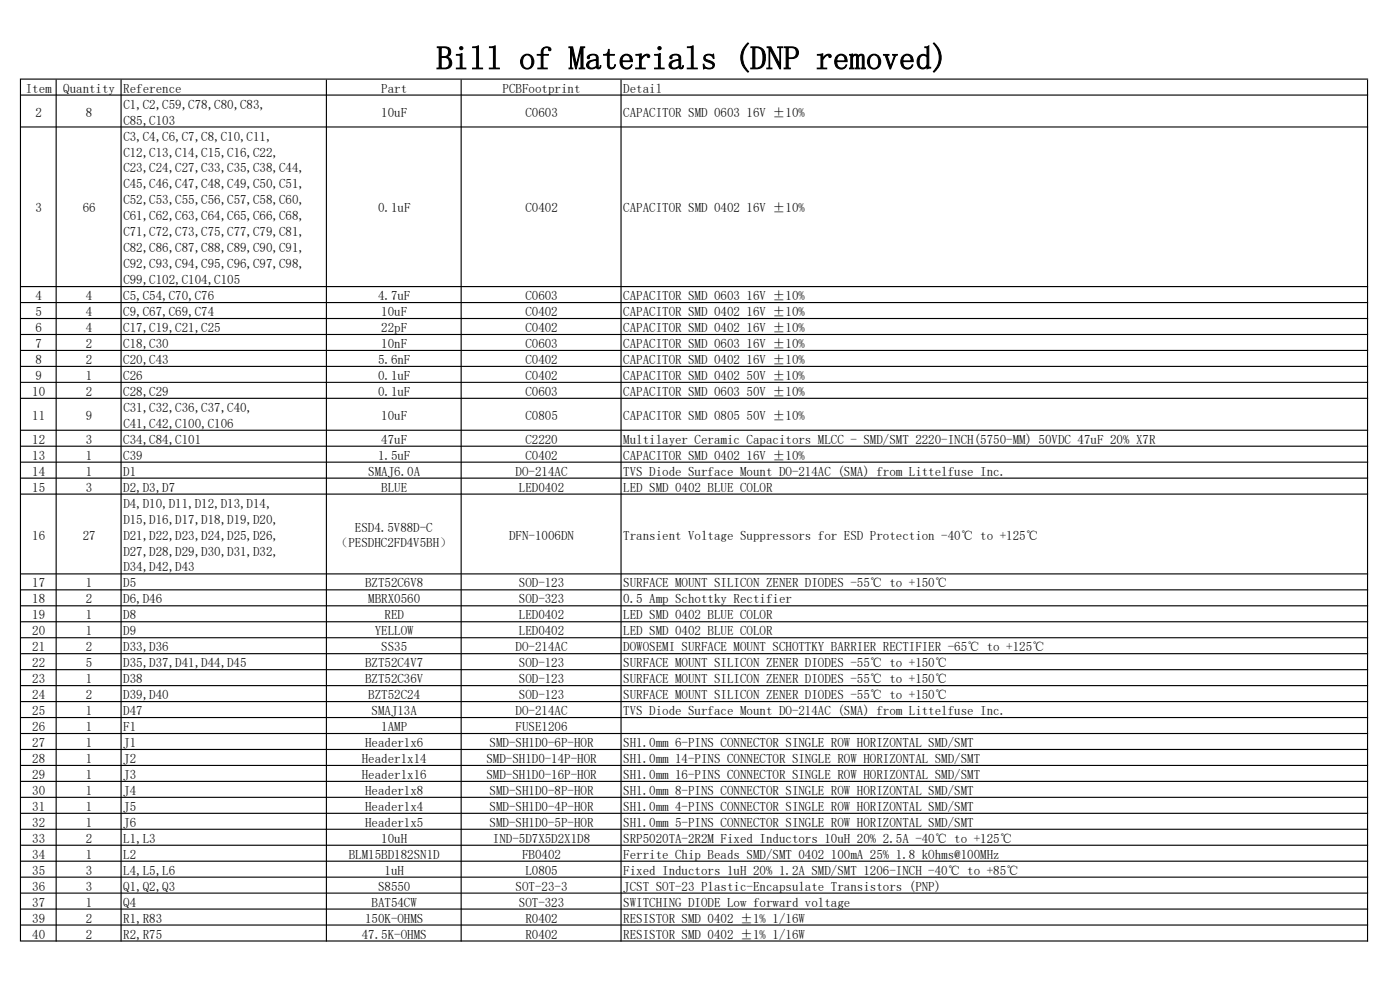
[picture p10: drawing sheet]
<svg xmlns="http://www.w3.org/2000/svg" width="420mm" height="297mm" viewBox="0 0 420 297" stroke-linecap="round" stroke-linejoin="round" font-family="sans-serif">
<defs><g id="words">
<text font-size="9.9" x="130.9" y="20.8">Bill of Materials (DNP removed)</text>
<g font-size="3.9">
<text x="7.7" y="27.8">Item</text>
<text x="19" y="27.8">Quantity Reference</text>
<text x="114.4" y="27.8">Part</text>
<text x="150.8" y="27.8">PCBFootprint</text>
<text x="187" y="27.8">Detail</text>
<text x="10.7" y="34.9">2</text>
<text x="25.8" y="34.9">8</text>
<text x="37" y="32.6">C1,C2,C59,C78,C80,C83,</text>
<text x="114.4" y="34.9">10uF</text>
<text x="157.6" y="34.9">C0603</text>
<text x="187" y="34.9">CAPACITOR SMD 0603 16V ±10%</text>
<text x="37" y="37.3">C85,C103</text>
<text x="37" y="42.1">C3,C4,C6,C7,C8,C10,C11,</text>
<text x="37" y="46.9">C12,C13,C14,C15,C16,C22,</text>
<text x="37" y="51.7">C23,C24,C27,C33,C35,C38,C44,</text>
<text x="37" y="56.5">C45,C46,C47,C48,C49,C50,C51,</text>
<text x="10.7" y="63.6">3</text>
<text x="24.8" y="63.6">66</text>
<text x="37" y="61.3">C52,C53,C55,C56,C57,C58,C60,</text>
<text x="113.4" y="63.6">0.1uF</text>
<text x="157.6" y="63.6">C0402</text>
<text x="187" y="63.6">CAPACITOR SMD 0402 16V ±10%</text>
<text x="37" y="66">C61,C62,C63,C64,C65,C66,C68,</text>
<text x="37" y="70.8">C71,C72,C73,C75,C77,C79,C81,</text>
<text x="37" y="75.6">C82,C86,C87,C88,C89,C90,C91,</text>
<text x="37" y="80.4">C92,C93,C94,C95,C96,C97,C98,</text>
<text x="10.7" y="90">4</text>
<text x="25.8" y="90">4</text>
<text x="37" y="90">C5,C54,C70,C76</text>
<text x="37" y="85.2">C99,C102,C104,C105</text>
<text x="113.4" y="90">4.7uF</text>
<text x="157.6" y="90">C0603</text>
<text x="187" y="90">CAPACITOR SMD 0603 16V ±10%</text>
<text x="10.7" y="94.7">5</text>
<text x="25.8" y="94.7">4</text>
<text x="37" y="94.7">C9,C67,C69,C74</text>
<text x="114.4" y="94.7">10uF</text>
<text x="157.6" y="94.7">C0402</text>
<text x="187" y="94.7">CAPACITOR SMD 0402 16V ±10%</text>
<text x="10.7" y="99.5">6</text>
<text x="25.8" y="99.5">4</text>
<text x="37" y="99.5">C17,C19,C21,C25</text>
<text x="114.4" y="99.5">22pF</text>
<text x="157.6" y="99.5">C0402</text>
<text x="187" y="99.5">CAPACITOR SMD 0402 16V ±10%</text>
<text x="10.7" y="104.3">7</text>
<text x="25.8" y="104.3">2</text>
<text x="37" y="104.3">C18,C30</text>
<text x="114.4" y="104.3">10nF</text>
<text x="157.6" y="104.3">C0603</text>
<text x="187" y="104.3">CAPACITOR SMD 0603 16V ±10%</text>
<text x="10.7" y="109.1">8</text>
<text x="10.7" y="113.9">9</text>
<text x="25.8" y="109.1">2</text>
<text x="25.8" y="113.9">1</text>
<text x="37" y="109.1">C20,C43</text>
<text x="37" y="113.9">C26</text>
<text x="113.4" y="109.1">5.6nF</text>
<text x="113.4" y="113.9">0.1uF</text>
<text x="157.6" y="109.1">C0402</text>
<text x="157.6" y="113.9">C0402</text>
<text x="187" y="109.1">CAPACITOR SMD 0402 16V ±10%</text>
<text x="187" y="113.9">CAPACITOR SMD 0402 50V ±10%</text>
<text x="9.7" y="118.7">10</text>
<text x="25.8" y="118.7">2</text>
<text x="37" y="118.7">C28,C29</text>
<text x="113.4" y="118.7">0.1uF</text>
<text x="157.6" y="118.7">C0603</text>
<text x="187" y="118.7">CAPACITOR SMD 0603 50V ±10%</text>
<text x="9.7" y="125.8">11</text>
<text x="25.8" y="125.8">9</text>
<text x="37" y="123.4">C31,C32,C36,C37,C40,</text>
<text x="114.4" y="125.8">10uF</text>
<text x="157.6" y="125.8">C0805</text>
<text x="187" y="125.8">CAPACITOR SMD 0805 50V ±10%</text>
<text x="37" y="128.2">C41,C42,C100,C106</text>
<text x="9.7" y="133">12</text>
<text x="9.7" y="137.8">13</text>
<text x="25.8" y="133">3</text>
<text x="25.8" y="137.8">1</text>
<text x="37" y="133">C34,C84,C101</text>
<text x="37" y="137.8">C39</text>
<text x="113.4" y="137.8">1.5uF</text>
<text x="114.4" y="133">47uF</text>
<text x="157.6" y="133">C2220</text>
<text x="157.6" y="137.8">C0402</text>
<text x="187" y="133">Multilayer Ceramic Capacitors MLCC - SMD/SMT 2220-INCH(5750-MM) 50VDC 47uF 20% X7R</text>
<text x="187" y="137.8">CAPACITOR SMD 0402 16V ±10%</text>
<text x="9.7" y="142.6">14</text>
<text x="25.8" y="142.6">1</text>
<text x="37" y="142.6">D1</text>
<text x="110.5" y="142.6">SMAJ6.0A</text>
<text x="154.7" y="142.6">DO-214AC</text>
<text x="187" y="142.6">TVS Diode Surface Mount DO-214AC (SMA) from Littelfuse Inc.</text>
<text x="9.7" y="147.4">15</text>
<text x="25.8" y="147.4">3</text>
<text x="37" y="147.4">D2,D3,D7</text>
<text x="114.4" y="147.4">BLUE</text>
<text x="155.7" y="147.4">LED0402</text>
<text x="187" y="147.4">LED SMD 0402 BLUE COLOR</text>
<text x="37" y="152.1">D4,D10,D11,D12,D13,D14,</text>
<text x="9.7" y="161.7">16</text>
<text x="24.8" y="161.7">27</text>
<text x="37" y="156.9">D15,D16,D17,D18,D19,D20,</text>
<text x="37" y="161.7">D21,D22,D23,D24,D25,D26,</text>
<text x="106.5" y="159.3">ESD4.5V88D-C</text>
<text x="152.7" y="161.7">DFN-1006DN</text>
<text x="187" y="161.7">Transient Voltage Suppressors for ESD Protection -40℃ to +125℃</text>
<text x="37" y="166.5">D27,D28,D29,D30,D31,D32,</text>
<text x="100.6" y="164.1">（PESDHC2FD4V5BH）</text>
<text x="37" y="171.3">D34,D42,D43</text>
<text x="9.7" y="176.1">17</text>
<text x="25.8" y="176.1">1</text>
<text x="37" y="176.1">D5</text>
<text x="109.5" y="176.1">BZT52C6V8</text>
<text x="155.7" y="176.1">SOD-123</text>
<text x="187" y="176.1">SURFACE MOUNT SILICON ZENER DIODES -55℃ to +150℃</text>
<text x="9.7" y="180.8">18</text>
<text x="9.7" y="185.6">19</text>
<text x="25.8" y="180.8">2</text>
<text x="25.8" y="185.6">1</text>
<text x="37" y="180.8">D6,D46</text>
<text x="37" y="185.6">D8</text>
<text x="110.5" y="180.8">MBRX0560</text>
<text x="115.4" y="185.6">RED</text>
<text x="155.7" y="180.8">SOD-323</text>
<text x="155.7" y="185.6">LED0402</text>
<text x="187" y="180.8">0.5 Amp Schottky Rectifier</text>
<text x="187" y="185.6">LED SMD 0402 BLUE COLOR</text>
<text x="9.7" y="190.4">20</text>
<text x="25.8" y="190.4">1</text>
<text x="37" y="190.4">D9</text>
<text x="112.4" y="190.4">YELLOW</text>
<text x="155.7" y="190.4">LED0402</text>
<text x="187" y="190.4">LED SMD 0402 BLUE COLOR</text>
<text x="9.7" y="195.2">21</text>
<text x="25.8" y="195.2">2</text>
<text x="37" y="195.2">D33,D36</text>
<text x="114.4" y="195.2">SS35</text>
<text x="154.7" y="195.2">DO-214AC</text>
<text x="187" y="195.2">DOWOSEMI SURFACE MOUNT SCHOTTKY BARRIER RECTIFIER -65℃ to +125℃</text>
<text x="9.7" y="200">22</text>
<text x="25.8" y="200">5</text>
<text x="37" y="200">D35,D37,D41,D44,D45</text>
<text x="109.5" y="200">BZT52C4V7</text>
<text x="155.7" y="200">SOD-123</text>
<text x="187" y="200">SURFACE MOUNT SILICON ZENER DIODES -55℃ to +150℃</text>
<text x="9.7" y="204.8">23</text>
<text x="9.7" y="209.5">24</text>
<text x="25.8" y="204.8">1</text>
<text x="25.8" y="209.5">2</text>
<text x="37" y="204.8">D38</text>
<text x="37" y="209.5">D39,D40</text>
<text x="109.5" y="204.8">BZT52C36V</text>
<text x="110.5" y="209.5">BZT52C24</text>
<text x="155.7" y="209.5">SOD-123</text>
<text x="155.7" y="204.8">SOD-123</text>
<text x="187" y="209.5">SURFACE MOUNT SILICON ZENER DIODES -55℃ to +150℃</text>
<text x="187" y="204.8">SURFACE MOUNT SILICON ZENER DIODES -55℃ to +150℃</text>
<text x="9.7" y="214.3">25</text>
<text x="25.8" y="214.3">1</text>
<text x="37" y="214.3">D47</text>
<text x="111.5" y="214.3">SMAJ13A</text>
<text x="154.7" y="214.3">DO-214AC</text>
<text x="187" y="214.3">TVS Diode Surface Mount DO-214AC (SMA) from Littelfuse Inc.</text>
<text x="9.7" y="219.1">26</text>
<text x="25.8" y="219.1">1</text>
<text x="37" y="219.1">F1</text>
<text x="114.4" y="219.1">1AMP</text>
<text x="154.7" y="219.1">FUSE1206</text>
<text x="9.7" y="223.9">27</text>
<text x="25.8" y="223.9">1</text>
<text x="37" y="223.9">J1</text>
<text x="109.5" y="223.9">Header1x6</text>
<text x="146.9" y="223.9">SMD-SH1D0-6P-HOR</text>
<text x="187" y="223.9">SH1.0mm 6-PINS CONNECTOR SINGLE ROW HORIZONTAL SMD/SMT</text>
<text x="9.7" y="228.7">28</text>
<text x="9.7" y="233.5">29</text>
<text x="25.8" y="228.7">1</text>
<text x="25.8" y="233.5">1</text>
<text x="37" y="228.7">J2</text>
<text x="37" y="233.5">J3</text>
<text x="108.5" y="228.7">Header1x14</text>
<text x="108.5" y="233.5">Header1x16</text>
<text x="145.9" y="228.7">SMD-SH1D0-14P-HOR</text>
<text x="145.9" y="233.5">SMD-SH1D0-16P-HOR</text>
<text x="187" y="228.7">SH1.0mm 14-PINS CONNECTOR SINGLE ROW HORIZONTAL SMD/SMT</text>
<text x="187" y="233.5">SH1.0mm 16-PINS CONNECTOR SINGLE ROW HORIZONTAL SMD/SMT</text>
<text x="9.7" y="238.3">30</text>
<text x="25.8" y="238.3">1</text>
<text x="37" y="238.3">J4</text>
<text x="109.5" y="238.3">Header1x8</text>
<text x="146.9" y="238.3">SMD-SH1D0-8P-HOR</text>
<text x="187" y="238.3">SH1.0mm 8-PINS CONNECTOR SINGLE ROW HORIZONTAL SMD/SMT</text>
<text x="9.7" y="243">31</text>
<text x="25.8" y="243">1</text>
<text x="37" y="243">J5</text>
<text x="109.5" y="243">Header1x4</text>
<text x="146.9" y="243">SMD-SH1D0-4P-HOR</text>
<text x="187" y="243">SH1.0mm 4-PINS CONNECTOR SINGLE ROW HORIZONTAL SMD/SMT</text>
<text x="9.7" y="247.8">32</text>
<text x="25.8" y="247.8">1</text>
<text x="37" y="247.8">J6</text>
<text x="109.5" y="247.8">Header1x5</text>
<text x="146.9" y="247.8">SMD-SH1D0-5P-HOR</text>
<text x="187" y="247.8">SH1.0mm 5-PINS CONNECTOR SINGLE ROW HORIZONTAL SMD/SMT</text>
<text x="9.7" y="252.6">33</text>
<text x="9.7" y="257.4">34</text>
<text x="25.8" y="252.6">2</text>
<text x="25.8" y="257.4">1</text>
<text x="37" y="252.6">L1,L3</text>
<text x="37" y="257.4">L2</text>
<text x="104.6" y="257.4">BLM15BD182SN1D</text>
<text x="114.4" y="252.6">10uH</text>
<text x="147.9" y="252.6">IND-5D7X5D2X1D8</text>
<text x="156.6" y="257.4">FB0402</text>
<text x="187" y="252.6">SRP5020TA-2R2M Fixed Inductors 10uH 20% 2.5A -40℃ to +125℃</text>
<text x="187" y="257.4">Ferrite Chip Beads SMD/SMT 0402 100mA 25% 1.8 kOhms@100MHz</text>
<text x="9.7" y="262.2">35</text>
<text x="25.8" y="262.2">3</text>
<text x="37" y="262.2">L4,L5,L6</text>
<text x="115.4" y="262.2">1uH</text>
<text x="157.6" y="262.2">L0805</text>
<text x="187" y="262.2">Fixed Inductors 1uH 20% 1.2A SMD/SMT 1206-INCH -40℃ to +85℃</text>
<text x="9.7" y="267">36</text>
<text x="25.8" y="267">3</text>
<text x="37" y="267">Q1,Q2,Q3</text>
<text x="113.4" y="267">S8550</text>
<text x="154.7" y="267">SOT-23-3</text>
<text x="187" y="267">JCST SOT-23 Plastic-Encapsulate Transistors (PNP)</text>
<text x="9.7" y="271.7">37</text>
<text x="25.8" y="271.7">1</text>
<text x="37" y="271.7">Q4</text>
<text x="111.5" y="271.7">BAT54CW</text>
<text x="155.7" y="271.7">SOT-323</text>
<text x="187" y="271.7">SWITCHING DIODE Low forward voltage</text>
<text x="9.7" y="276.5">39</text>
<text x="9.7" y="281.3">40</text>
<text x="25.8" y="276.5">2</text>
<text x="25.8" y="281.3">2</text>
<text x="37" y="276.5">R1,R83</text>
<text x="37" y="281.3">R2,R75</text>
<text x="108.5" y="281.3">47.5K-OHMS</text>
<text x="109.5" y="276.5">150K-OHMS</text>
<text x="157.6" y="276.5">R0402</text>
<text x="157.6" y="281.3">R0402</text>
<text x="187" y="276.5">RESISTOR SMD 0402 ±1% 1/16W</text>
<text x="187" y="281.3">RESISTOR SMD 0402 ±1% 1/16W</text>
</g>
</g></defs>
<g fill="#000">
<path d="M6 23.5h.3v258.7h-.3zM16.7 23.9h.3v258.3h-.3zM36.2 23.9h.3v258.3h-.3zM97.7 23.9h.4v258.3h-.4zM138.2 23.9h.3v258.3h-.3zM186.1 23.9h.4v258.3h-.4zM410.1 23.9h.3v258.3h-.3z" fill-rule="evenodd"/>
<path d="M6.3 23.5h404.1v.4h-404.1zM6.3 28.3h404.1v.4h-404.1zM6.3 37.9h404.1v.3h-404.1zM6.3 85.7h404.1v.4h-404.1zM6.3 90.5h404.1v.3h-404.1zM6.3 95.3h404.1v.3h-404.1zM6.3 100.1h404.1v.3h-404.1zM6.3 104.9h404.1v.3h-404.1zM6.3 109.6h404.1v.4h-404.1zM6.3 114.4h404.1v.4h-404.1zM6.3 119.2h404.1v.3h-404.1zM6.3 128.8h404.1v.3h-404.1zM6.3 133.6h404.1v.3h-404.1zM6.3 138.3h404.1v.4h-404.1zM6.3 143.1h404.1v.4h-404.1zM6.3 147.9h404.1v.4h-404.1zM6.3 171.8h404.1v.4h-404.1zM6.3 176.6h404.1v.4h-404.1zM6.3 181.4h404.1v.3h-404.1zM6.3 186.2h404.1v.3h-404.1zM6.3 191h404.1v.3h-404.1zM6.3 195.7h404.1v.4h-404.1zM6.3 200.5h404.1v.4h-404.1zM6.3 205.3h404.1v.4h-404.1zM6.3 210.1h404.1v.3h-404.1zM6.3 214.9h404.1v.3h-404.1zM6.3 219.7h404.1v.3h-404.1zM6.3 224.5h404.1v.3h-404.1zM6.3 229.2h404.1v.4h-404.1zM6.3 234h404.1v.4h-404.1zM6.3 238.8h404.1v.3h-404.1zM6.3 243.6h404.1v.3h-404.1zM6.3 248.4h404.1v.3h-404.1zM6.3 253.2h404.1v.3h-404.1zM6.3 257.9h404.1v.4h-404.1zM6.3 262.7h404.1v.4h-404.1zM6.3 267.5h404.1v.3h-404.1zM6.3 272.3h404.1v.3h-404.1zM6.3 277.1h404.1v.3h-404.1zM6.3 281.9h404.1v.3h-404.1z" fill-rule="evenodd"/>
</g>
<use href="#words"/>
</svg>
